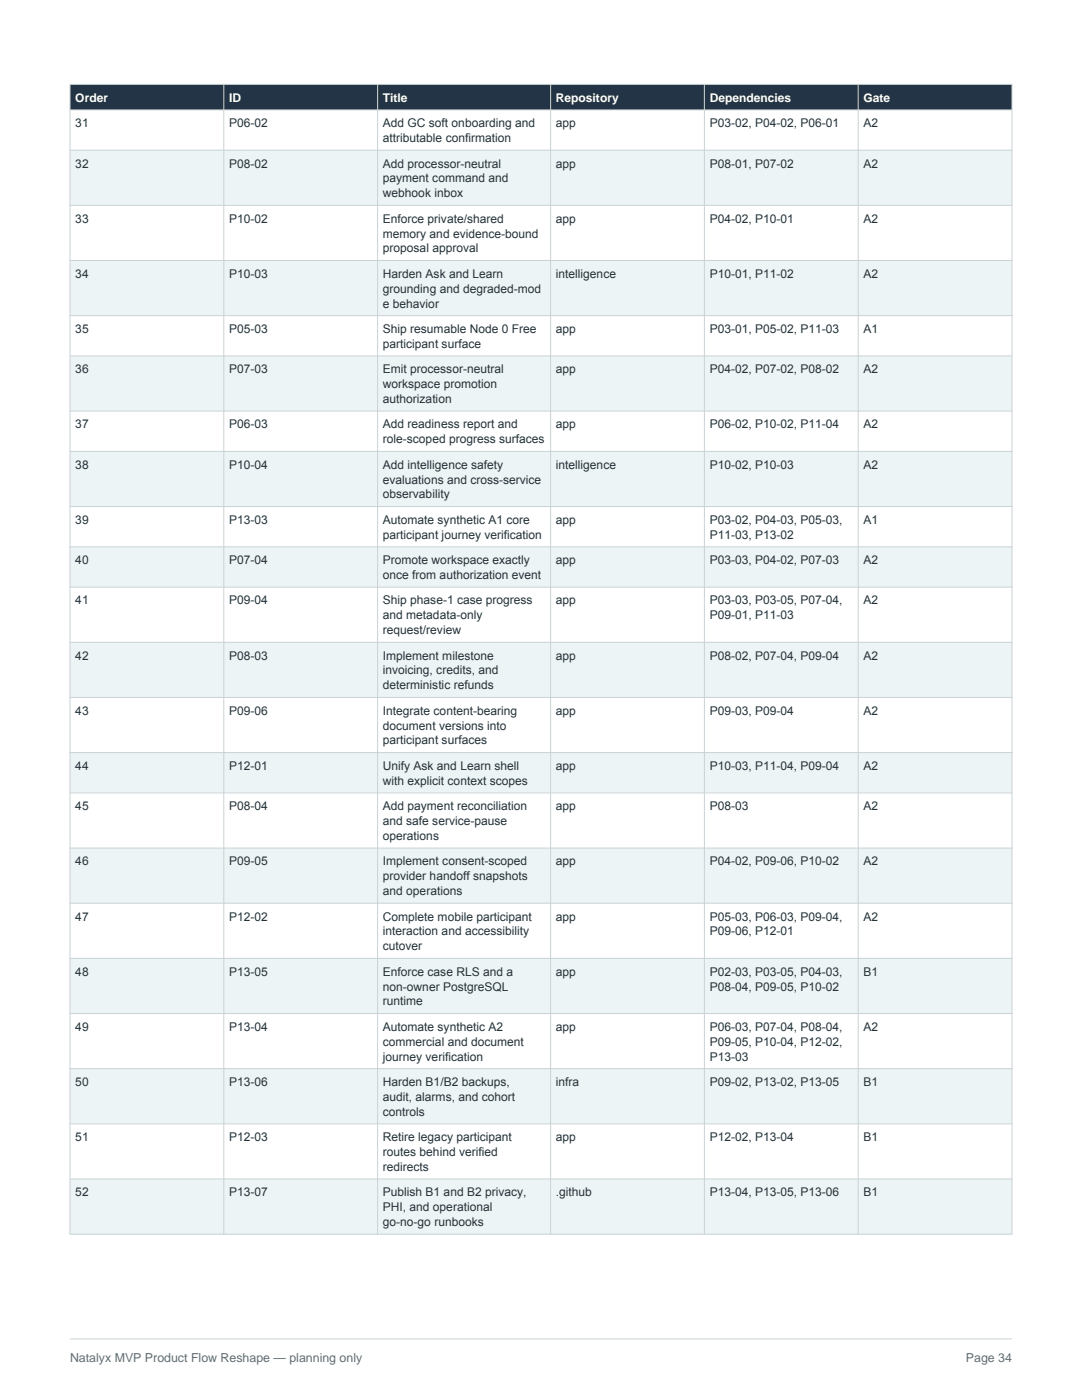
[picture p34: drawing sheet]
<svg xmlns="http://www.w3.org/2000/svg" width="216mm" height="279mm" viewBox="0 0 216 279" stroke-linecap="round" stroke-linejoin="round" font-family="sans-serif">
<defs><g id="words">
<g font-size="2.5" fill="#5f6d73">
<text x="14" y="271.8">Natalyx MVP Product Flow Reshape — planning only</text>
<text x="192.7" y="271.8">Page 34</text>
</g>
<g font-size="2.4" fill="#fff">
<text x="15" y="20.3">Order</text>
<text x="45.7" y="20.3">ID</text>
<text x="76.4" y="20.3">Title</text>
<text x="110.9" y="20.3">Repository</text>
<text x="141.6" y="20.3">Dependencies</text>
<text x="172.3" y="20.3">Gate</text>
</g>
<g font-size="2.4" fill="#253238">
<text x="15" y="25.4">31</text>
<text x="45.7" y="25.4">P06-02</text>
<text x="76.4" y="25.4">Add GC soft onboarding and</text>
<text x="76.4" y="28.3">attributable confirmation</text>
<text x="110.9" y="25.4">app</text>
<text x="141.6" y="25.4">P03-02, P04-02, P06-01</text>
<text x="172.3" y="25.4">A2</text>
<text x="15" y="33.4">32</text>
<text x="45.7" y="33.4">P08-02</text>
<text x="76.4" y="33.4">Add processor-neutral</text>
<text x="110.9" y="33.4">app</text>
<text x="141.6" y="33.4">P08-01, P07-02</text>
<text x="172.3" y="33.4">A2</text>
<text x="76.4" y="36.4">payment command and</text>
<text x="76.4" y="39.4">webhook inbox</text>
<text x="15" y="44.4">33</text>
<text x="45.7" y="44.4">P10-02</text>
<text x="76.4" y="44.4">Enforce private/shared</text>
<text x="76.4" y="47.4">memory and evidence-bound</text>
<text x="110.9" y="44.4">app</text>
<text x="141.6" y="44.4">P04-02, P10-01</text>
<text x="172.3" y="44.4">A2</text>
<text x="76.4" y="50.4">proposal approval</text>
<text x="15" y="55.4">34</text>
<text x="45.7" y="55.4">P10-03</text>
<text x="76.4" y="55.4">Harden Ask and Learn</text>
<text x="76.4" y="58.4">grounding and degraded-mod</text>
<text x="110.9" y="55.4">intelligence</text>
<text x="141.6" y="55.4">P10-01, P11-02</text>
<text x="172.3" y="55.4">A2</text>
<text x="76.4" y="61.4">e behavior</text>
<text x="15" y="66.4">35</text>
<text x="45.7" y="66.4">P05-03</text>
<text x="76.4" y="66.4">Ship resumable Node 0 Free</text>
<text x="76.4" y="69.4">participant surface</text>
<text x="110.9" y="66.4">app</text>
<text x="141.6" y="66.4">P03-01, P05-02, P11-03</text>
<text x="172.3" y="66.4">A1</text>
<text x="15" y="74.5">36</text>
<text x="45.7" y="74.5">P07-03</text>
<text x="76.4" y="74.5">Emit processor-neutral</text>
<text x="76.4" y="77.5">workspace promotion</text>
<text x="110.9" y="74.5">app</text>
<text x="141.6" y="74.5">P04-02, P07-02, P08-02</text>
<text x="172.3" y="74.5">A2</text>
<text x="76.4" y="80.4">authorization</text>
<text x="15" y="85.5">37</text>
<text x="45.7" y="85.5">P06-03</text>
<text x="76.4" y="85.5">Add readiness report and</text>
<text x="76.4" y="88.5">role-scoped progress surfaces</text>
<text x="110.9" y="85.5">app</text>
<text x="141.6" y="85.5">P06-02, P10-02, P11-04</text>
<text x="172.3" y="85.5">A2</text>
<text x="15" y="93.5">38</text>
<text x="45.7" y="93.5">P10-04</text>
<text x="76.4" y="93.5">Add intelligence safety</text>
<text x="110.9" y="93.5">intelligence</text>
<text x="141.6" y="93.5">P10-02, P10-03</text>
<text x="172.3" y="93.5">A2</text>
<text x="76.4" y="96.5">evaluations and cross-service</text>
<text x="76.4" y="99.5">observability</text>
<text x="15" y="104.5">39</text>
<text x="45.7" y="104.5">P13-03</text>
<text x="76.4" y="104.5">Automate synthetic A1 core</text>
<text x="76.4" y="107.5">participant journey verification</text>
<text x="110.9" y="104.5">app</text>
<text x="141.6" y="104.5">P03-02, P04-03, P05-03,</text>
<text x="141.6" y="107.5">P11-03, P13-02</text>
<text x="172.3" y="104.5">A1</text>
<text x="15" y="112.6">40</text>
<text x="45.7" y="112.6">P07-04</text>
<text x="76.4" y="112.6">Promote workspace exactly</text>
<text x="110.9" y="112.6">app</text>
<text x="141.6" y="112.6">P03-03, P04-02, P07-03</text>
<text x="172.3" y="112.6">A2</text>
<text x="76.4" y="115.6">once from authorization event</text>
<text x="15" y="120.6">41</text>
<text x="45.7" y="120.6">P09-04</text>
<text x="76.4" y="120.6">Ship phase-1 case progress</text>
<text x="76.4" y="123.6">and metadata-only</text>
<text x="110.9" y="120.6">app</text>
<text x="141.6" y="120.6">P03-03, P03-05, P07-04,</text>
<text x="141.6" y="123.6">P09-01, P11-03</text>
<text x="172.3" y="120.6">A2</text>
<text x="15" y="131.6">42</text>
<text x="45.7" y="131.6">P08-03</text>
<text x="76.4" y="126.6">request/review</text>
<text x="76.4" y="131.6">Implement milestone</text>
<text x="110.9" y="131.6">app</text>
<text x="141.6" y="131.6">P08-02, P07-04, P09-04</text>
<text x="172.3" y="131.6">A2</text>
<text x="76.4" y="134.6">invoicing, credits, and</text>
<text x="76.4" y="137.6">deterministic refunds</text>
<text x="15" y="142.6">43</text>
<text x="45.7" y="142.6">P09-06</text>
<text x="76.4" y="142.6">Integrate content-bearing</text>
<text x="110.9" y="142.6">app</text>
<text x="141.6" y="142.6">P09-03, P09-04</text>
<text x="172.3" y="142.6">A2</text>
<text x="76.4" y="145.6">document versions into</text>
<text x="76.4" y="148.6">participant surfaces</text>
<text x="15" y="153.7">44</text>
<text x="45.7" y="153.7">P12-01</text>
<text x="76.4" y="153.7">Unify Ask and Learn shell</text>
<text x="110.9" y="153.7">app</text>
<text x="141.6" y="153.7">P10-03, P11-04, P09-04</text>
<text x="172.3" y="153.7">A2</text>
<text x="15" y="161.7">45</text>
<text x="45.7" y="161.7">P08-04</text>
<text x="76.4" y="156.6">with explicit context scopes</text>
<text x="76.4" y="161.7">Add payment reconciliation</text>
<text x="110.9" y="161.7">app</text>
<text x="141.6" y="161.7">P08-03</text>
<text x="172.3" y="161.7">A2</text>
<text x="76.4" y="164.7">and safe service-pause</text>
<text x="76.4" y="167.6">operations</text>
<text x="15" y="172.7">46</text>
<text x="45.7" y="172.7">P09-05</text>
<text x="76.4" y="172.7">Implement consent-scoped</text>
<text x="110.9" y="172.7">app</text>
<text x="141.6" y="172.7">P04-02, P09-06, P10-02</text>
<text x="172.3" y="172.7">A2</text>
<text x="76.4" y="175.7">provider handoff snapshots</text>
<text x="76.4" y="178.6">and operations</text>
<text x="15" y="183.7">47</text>
<text x="45.7" y="183.7">P12-02</text>
<text x="76.4" y="183.7">Complete mobile participant</text>
<text x="110.9" y="183.7">app</text>
<text x="141.6" y="183.7">P05-03, P06-03, P09-04,</text>
<text x="172.3" y="183.7">A2</text>
<text x="76.4" y="186.7">interaction and accessibility</text>
<text x="76.4" y="189.6">cutover</text>
<text x="141.6" y="186.7">P09-06, P12-01</text>
<text x="15" y="194.7">48</text>
<text x="45.7" y="194.7">P13-05</text>
<text x="76.4" y="194.7">Enforce case RLS and a</text>
<text x="76.4" y="197.7">non-owner PostgreSQL</text>
<text x="110.9" y="194.7">app</text>
<text x="141.6" y="194.7">P02-03, P03-05, P04-03,</text>
<text x="141.6" y="197.7">P08-04, P09-05, P10-02</text>
<text x="172.3" y="194.7">B1</text>
<text x="76.4" y="200.6">runtime</text>
<text x="15" y="205.7">49</text>
<text x="45.7" y="205.7">P13-04</text>
<text x="76.4" y="205.7">Automate synthetic A2</text>
<text x="76.4" y="208.7">commercial and document</text>
<text x="110.9" y="205.7">app</text>
<text x="141.6" y="205.7">P06-03, P07-04, P08-04,</text>
<text x="141.6" y="208.7">P09-05, P10-04, P12-02,</text>
<text x="172.3" y="205.7">A2</text>
<text x="76.4" y="211.7">journey verification</text>
<text x="141.6" y="211.7">P13-03</text>
<text x="15" y="216.7">50</text>
<text x="45.7" y="216.7">P13-06</text>
<text x="76.4" y="216.7">Harden B1/B2 backups,</text>
<text x="76.4" y="219.7">audit, alarms, and cohort</text>
<text x="110.9" y="216.7">infra</text>
<text x="141.6" y="216.7">P09-02, P13-02, P13-05</text>
<text x="172.3" y="216.7">B1</text>
<text x="15" y="227.7">51</text>
<text x="45.7" y="227.7">P12-03</text>
<text x="76.4" y="222.7">controls</text>
<text x="76.4" y="227.7">Retire legacy participant</text>
<text x="110.9" y="227.7">app</text>
<text x="141.6" y="227.7">P12-02, P13-04</text>
<text x="172.3" y="227.7">B1</text>
<text x="76.4" y="230.7">routes behind verified</text>
<text x="76.4" y="233.7">redirects</text>
<text x="15" y="238.7">52</text>
<text x="45.7" y="238.7">P13-07</text>
<text x="76.4" y="238.7">Publish B1 and B2 privacy,</text>
<text x="110.9" y="238.7">.github</text>
<text x="141.6" y="238.7">P13-04, P13-05, P13-06</text>
<text x="172.3" y="238.7">B1</text>
<text x="76.4" y="241.7">PHI, and operational</text>
<text x="76.4" y="244.7">go-no-go runbooks</text>
</g>
</g></defs>
<path d="M14 267.2h187.9" fill="none" stroke="#c9d2d5" stroke-width=".2"/>
<path d="M14 16.8h187.9v5.1h-187.9z" fill-rule="evenodd" fill="#243447"/>
<path d="M14 21.9h187.9v8.1h-187.9z" fill-rule="evenodd" fill="#fff"/>
<path d="M14 30h187.9v11h-187.9z" fill-rule="evenodd" fill="#edf4f5"/>
<path d="M14 41h187.9v11h-187.9z" fill-rule="evenodd" fill="#fff"/>
<path d="M14 52h187.9v11h-187.9z" fill-rule="evenodd" fill="#edf4f5"/>
<path d="M14 63h187.9v8h-187.9z" fill-rule="evenodd" fill="#fff"/>
<path d="M14 71h187.9v11h-187.9z" fill-rule="evenodd" fill="#edf4f5"/>
<path d="M14 82h187.9v8.1h-187.9z" fill-rule="evenodd" fill="#fff"/>
<path d="M14 90.1h187.9v11h-187.9z" fill-rule="evenodd" fill="#edf4f5"/>
<path d="M14 101.1h187.9v8h-187.9z" fill-rule="evenodd" fill="#fff"/>
<path d="M14 109.1h187.9v8.1h-187.9z" fill-rule="evenodd" fill="#edf4f5"/>
<path d="M14 117.2h187.9v11h-187.9z" fill-rule="evenodd" fill="#fff"/>
<path d="M14 128.2h187.9v11h-187.9z" fill-rule="evenodd" fill="#edf4f5"/>
<path d="M14 139.2h187.9v11h-187.9z" fill-rule="evenodd" fill="#fff"/>
<path d="M14 150.2h187.9v8h-187.9z" fill-rule="evenodd" fill="#edf4f5"/>
<path d="M14 158.2h187.9v11h-187.9z" fill-rule="evenodd" fill="#fff"/>
<path d="M14 169.2h187.9v11.1h-187.9z" fill-rule="evenodd" fill="#edf4f5"/>
<path d="M14 180.3h187.9v11h-187.9z" fill-rule="evenodd" fill="#fff"/>
<path d="M14 191.3h187.9v11h-187.9z" fill-rule="evenodd" fill="#edf4f5"/>
<path d="M14 202.3h187.9v11h-187.9z" fill-rule="evenodd" fill="#fff"/>
<path d="M14 213.3h187.9v11h-187.9z" fill-rule="evenodd" fill="#edf4f5"/>
<path d="M14 224.3h187.9v11h-187.9z" fill-rule="evenodd" fill="#fff"/>
<path d="M14 235.3h187.9v11h-187.9z" fill-rule="evenodd" fill="#edf4f5"/>
<g fill="none" stroke="#c9d2d5" stroke-width=".2">
<path d="M14 16.8h187.9v229.5h-187.9zM44.7 16.8v229.5M75.3 16.8v229.5M109.9 16.8v229.5M140.6 16.8v229.5M171.2 16.8v229.5M14 21.9h187.9M14 30h187.9M14 41h187.9M14 52h187.9M14 63h187.9M14 71h187.9"/>
<path d="M14 82h187.9M14 90.1h187.9M14 101.1h187.9M14 109.1h187.9M14 117.2h187.9M14 128.2h187.9M14 139.2h187.9M14 150.2h187.9M14 158.2h187.9M14 169.2h187.9M14 180.3h187.9M14 191.3h187.9"/>
<path d="M14 202.3h187.9M14 213.3h187.9M14 224.3h187.9M14 235.3h187.9"/>
</g>
<use href="#words"/>
</svg>
